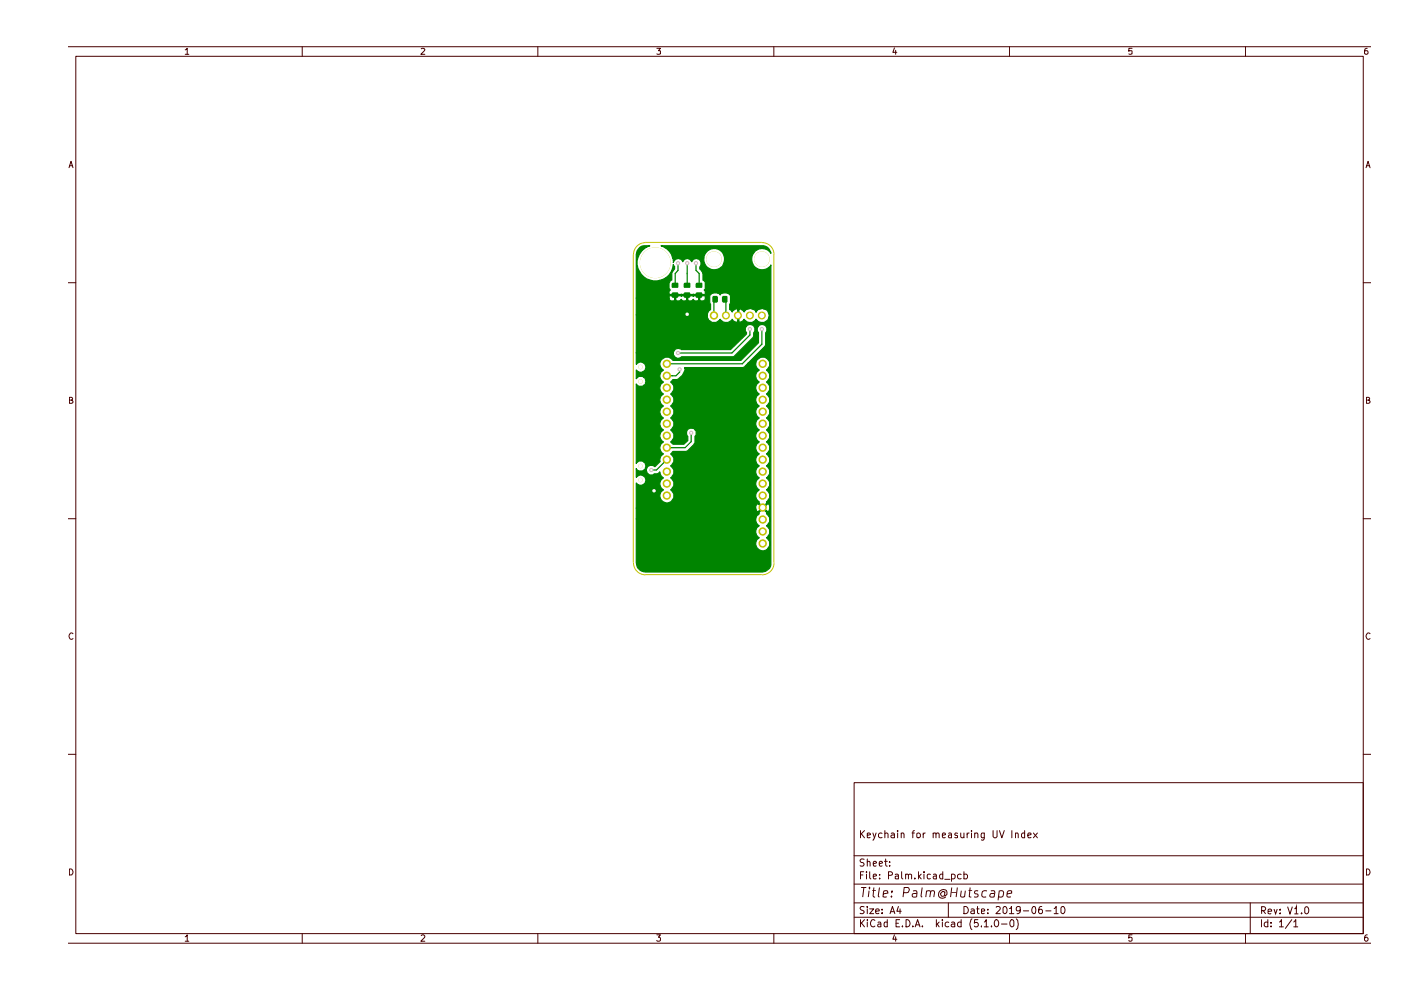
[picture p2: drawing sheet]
<svg xmlns="http://www.w3.org/2000/svg" width="297mm" height="210mm" viewBox="0 0 297 210" stroke-linecap="round" stroke-linejoin="round" font-family="sans-serif">
<g fill="none" stroke="#480000" stroke-width=".21">
<path d="M14.4 9.9h276.3M16.1 11.9h272.9v186.1h-272.9zM39.3 10.6l.4-.4v1.3M39.3 11.5h.7M64.1 9.9v2M89.3 10.3l.5-.1 .3 .4-.9 .9h.9M114 9.9v2M139.3 10.2h.7l-.4 .6h.4v.6h-.7M164.1 9.9v2M189.6 10.2l-.3 .9h.8M189.9 10.7v.8M214 9.9v2"/>
<path d="M240 10.2h-.7v.6h.7v.6h-.7M264.1 9.9v2M289.9 10.2l-.4 .1-.1 .2v.9a.42 .42 0 0 0 .6-.1 .42 .42 0 0 0-.1-.5h-.4l-.2 .2M14.6 35.6l.5-1.4 .4 1.4M14.7 35.1h.7M289.6 35.6l.5-1.4 .4 1.4M289.7 35.1h.7M14.4 59.9h1.7M289 59.9h1.7M14.7 84.8h.6v-.5l-.6-.1v1.3h.5l.3-.4-.4-.3M289.7 84.8h.6v-.5l-.6-.1v1.3h.5l.3-.4-.4-.3M14.4 110h1.7"/>
<path d="M289 110h1.7M15.5 134.4a.57 .57 0 0 0-.8 0 .57 .57 0 0 0 0 .8l.4 .4 .4-.2M290.5 134.4a.57 .57 0 0 0-.8 0 .57 .57 0 0 0 0 .8l.4 .4 .4-.2M14.4 159.9h1.7M289 159.9h1.7M181.1 165.9h107.9v32.1h-107.9zM182.4 176.1v1.5M182.6 176.8l.7 .8M183.3 176.1l-.9 .9M183.9 177.1l.7-.1-.1-.3h-.6v.8h.6M185.1 176.6l.3 1M185.7 176.6l-.5 1.5h-.1"/>
<path d="M187 176.7h-.6l-.1 .7a.52 .52 0 0 0 .7 .1M187.6 176.8l.1-.1a.36 .36 0 0 1 .6 .2v.7M187.6 176.1v1.5M189 176.7h.6v.9M189.6 177h-.5l-.2 .3 .2 .3 .5-.1M190.3 176.1v.2M190.3 176.6v1M191.1 176.8l.1-.2 .4 .1 .1 .9M191.1 176.6v1M193.4 176.6h.5M193.9 176.1l-.4 .3v1.2M194.4 176.8l.2-.2 .4 .1 .1 .7a.45 .45 0 0 1-.7 .1z"/>
<path d="M195.7 176.6v1M196.2 176.6l-.5 .4M197.9 176.8l.1-.2 .4 .1v.9M197.9 176.6v1M198.4 176.9l.3-.3 .3 .1 .1 .9M199.8 177.1l.7-.1-.2-.4-.4 .1-.1 .7 .2 .2 .4-.1M201.2 176.7h.5v.9M201.7 177h-.5l-.1 .3 .1 .3 .5-.1M203 176.7l-.4-.1-.2 .3 .2 .2 .4 .1v.3h-.6M203.7 176.6v.8a.37 .37 0 0 0 .3 .2 .37 .37 0 0 0 .4-.1M204.4 176.6v1M205 176.6v1"/>
<path d="M205.5 176.6l-.5 .4M206 176.1v.2M206 176.6v1M206.7 176.8l.2-.2 .3 .1 .1 .9M206.7 176.6v1M208.7 176.6v1.2l-.3 .3h-.3M208.7 176.7l-.4-.1-.3 .4 .1 .5h.6M210.6 176.1v1.3l.2 .2h.3l.3-.2v-1.3M211.9 176.1l.5 1.5 .5-1.5M214.5 176.1v1.5M215.3 176.8l.2-.2 .3 .1 .1 .9M215.3 176.6v1"/>
<path d="M217.2 176.7l-.4-.1-.2 .4v.4l.2 .2 .4-.1M217.2 176.1v1.5M217.9 177.1l.7-.1v-.3l-.5-.1-.2 .3v.5l.2 .2 .5-.1M219.1 176.6l.8 1M219.9 176.6l-.8 1M14.4 200h276.3M14.7 184.2a.71 .71 0 0 1 .7 .5 .71 .71 0 0 1-.2 .8h-.5zM39.3 198.6l.4-.4v1.4M39.3 199.6h.7M64.1 198v2M89.3 198.4l.2-.2h.3l.3 .4-.9 1h.9M114 198v2"/>
<path d="M139.3 198.2h.7l-.4 .5 .4 .2v.5l-.2 .2h-.4l-.1-.2M164.1 198v2M181.1 194.5h107.9M181.1 191.4h107.9M181.1 187.5h107.9M181.1 181.4h107.9M182.4 195v1.5M182.4 185.5h.6M182.6 188.2h1.1M182.6 195.7l.7 .8M183.1 184.8h-.7v1.6M183.2 188.2l-.3 2"/>
<path d="M183.2 192.3l-.6-.1-.2 .3 .2 .5 .5 .1 .1 .4-.2 .2-.6-.1M183.2 182.2l-.6-.1-.2 .3 .2 .5h.4l.2 .3-.2 .4h-.6M183.3 195l-.9 .9M183.7 184.8v.2M183.7 185.3v1.1M183.9 195v.2M183.9 192.2v.2M183.9 182.8l.2-.2 .3 .1 .1 .9M183.9 182.1v1.5M183.9 192.7v1M183.9 195.5v1M184.3 188.8l-.2 1.4"/>
<path d="M184.3 188.2v.2M184.4 192.7h.8l-.8 1h.8M184.4 184.8v1.3l.2 .3M184.9 188.8h.8M185.2 185.8l.6-.1-.1-.4h-.4l-.1 .2v.6l.1 .3 .4-.1M185.2 183.1l.6-.1-.1-.4-.5 .1v.7l.1 .2h.4M185.3 188.2l-.2 1.7 .4 .3M185.5 195.2l-.3-.2a.77 .77 0 0 0-.7 .7 .77 .77 0 0 0 .7 .8l.3-.2M185.7 193.2l.7-.1-.1-.3-.4-.1-.2 .3v.5l.2 .2 .4-.1M186.2 195.6h.5l.1 .9M186.4 183.1l.7-.1-.2-.4-.4 .1-.1 .7 .2 .2h.4M186.5 188.2l-.3 1.7 .3 .3"/>
<path d="M186.5 186.2v.2M186.5 185.4v.1M186.8 195.9h-.5l-.2 .3 .2 .3 .5-.1M187 193.5v.2M187 192.8v.2M187.2 189.5l1-.1v-.5l-.6-.1-.2 .1-.1 .3-.1 .9h.8M187.5 182.6h.6M187.8 182.1v1.3l.3 .2M188.1 195.6l-.4-.1-.3 .3 .1 .6h.6M188.1 195v1.5M188.4 185.6l.7-.1 .1-.4-.3-.3h-.5v1.6M188.6 183.5v.1"/>
<path d="M188.6 182.7v.2M188.7 193.7l.5-1.5 .5 1.5M188.9 193.3h.7M189 190v.2M189.1 188.9v.3M189.6 198.2l-.3 .9h.8M189.8 185.4l.4-.1 .3 .2v.9M189.9 198.6v1M190 195.7h.5M190.5 192.2l-.4 1h1M190.5 185.7l-.7 .1v.5h.7M190.7 195h-.7v1.5h.7"/>
<path d="M190.8 192.7v1M191.2 184.8v1.3l.2 .3M191.3 196.3v.2M191.5 189.3h.8a.67 .67 0 0 0 .3-1l-.9-.1-.2 2M192 185.5l.2-.2 .4 .2v.9M192 185.3v1.1M192.1 195a.77 .77 0 0 1 .8 .7 .77 .77 0 0 1-.8 .8zM192.6 185.5l.3-.2 .4 .2v.9M193.5 196.3v.2M193.6 188.9h.7v1.3M194 186.2v.2M194 196.5l.5-1.5 .6 1.5"/>
<path d="M194.2 196.1h.7M194.4 189.4h-.7l-.3 .3 .1 .4 .2 .1 .6-.1M194.7 184.8v1.6M194.8 185.8l.5 .6M195.3 185.3l-.6 .6M195.5 188.2l-.2 1.7 .2 .3M195.6 196.3v.2M195.9 184.8v.2M195.9 185.3v1.1M196.5 189l.3-.2 .4 .1-.1 1.3M196.5 188.8l-.2 1.4M197.3 185.4l-.5-.1-.2 .3 .1 .7h.6"/>
<path d="M197.3 189.2a.43 .43 0 0 1 .4-.4 .43 .43 0 0 1 .4 .4l-.1 1M197.9 185.4l.5-.1 .1 .2v.9M198.5 185.7l-.6 .2 .1 .5 .5-.1M198.5 195v1.5M198.7 195.9l.4 .6M199.1 195.5l-.6 .6M199.8 195v.2M199.8 195.5v1M199.9 185.4l-.4-.1-.3 .3v.4l.3 .4 .4-.1M199.9 184.8v1.6M200.3 186.4h1.1M200.3 189.3l-.2-.3h-.3l-.4 .4 .2 .5a.45 .45 0 0 0 .7-.1"/>
<path d="M200.3 189v.8l.1 .1 .4-.3-.1-.8a.99 .99 0 0 0-1.5 .1 .99 .99 0 0 0 .2 1.5l.4 .1 .7-.3M201.1 191.4v3.1M201.2 195.6h-.6l-.2 .7a.52 .52 0 0 0 .8 .1M201.7 189.2h1.1M201.7 195.6h.6l.1 .9M201.7 185.4a.52 .52 0 0 1 .8 .2l-.2 .7h-.6M201.7 185.3v1.6M201.8 188.2l-.3 2M202.4 195.9h-.5l-.2 .3 .2 .3 .5-.1M203 188.2l-.3 2M203.8 195.6h-.6l-.2 .7a.52 .52 0 0 0 .8 .1M203.8 185.4a.52 .52 0 0 0-.8 .2l.2 .7h.6"/>
<path d="M203.8 195v1.5M203.8 188.8l-.1 1.3 .5 .1 .3-.2M204.4 192.2a.78 .78 0 0 1 .9 .8 .78 .78 0 0 1-.9 .7zM204.4 185.4l.5-.1 .2 .3v.4l-.2 .4-.5-.1M204.4 184.8v1.6M204.7 188.8l-.2 1.4M205.3 188.8h.8M205.7 188.2l-.2 1.9 .4 .1M205.9 192.8h.6l.1 .9M206.1 194.8a1.74 1.74 0 0 0 0 2.3M206.6 193.1h-.5l-.3 .3 .3 .3 .5-.1M207.1 192.7h.5"/>
<path d="M207.2 192.2v1.3l.4 .2M207.3 195h-.6l-.1 .7 .1-.1h.5l.2 .3v.4l-.2 .2h-.5l-.1-.2M207.4 188.9a.47 .47 0 0 0-.8 .4l.3 .2h.2a.36 .36 0 0 1 .2 .6h-.8M208.1 193.2l.7-.1-.1-.3h-.6v.8h.6M208.1 196.3v.2M208.7 195.5l.4-.5v1.5M208.7 196.5h.8M209.2 188.9l-.6-.1a.89 .89 0 0 0-.4 1.2l.3 .2 .6-.1M209.5 193.5v.2M209.5 192.8v.2M210.1 188.9h.7v1.3M210.2 196.3v.2"/>
<path d="M210.8 189.4l-.8 .1-.2 .4 .3 .3 .7-.1M211 195.2l.2-.2a.82 .82 0 0 1 .6 .7 .82 .82 0 0 1-.6 .8 .93 .93 0 0 1-.2-1.3zM211.2 192.4l.2-.2h.3l.4 .4-1 1.1h1M211.9 188.9a.64 .64 0 0 1 .8 .1l-.1 1-.3 .2-.5-.1M211.9 188.8l-.3 2.1M212.3 195.9h1.2M212.8 192.4l.2-.2a.82 .82 0 0 1 .5 .8 .82 .82 0 0 1-.5 .7l-.3-.2zM213.6 189.5l.9-.1v-.5l-.6-.1-.3 .4v.9h.7M214 192.6l.4-.2v-.2v1.5M214 198v2M214 193.7h1M214.4 195l.4 .1 .2 .2v1l-.4 .2a.88 .88 0 0 1-.2-1.5z"/>
<path d="M215.5 194.8a1.74 1.74 0 0 1 0 2.3M216.3 192.9l-.1 .2h-.6l-.1-.2v-.5l.3-.2 .5 .2v1l-.2 .2-.5 .1M217 193.1h1.1M219.1 192.2a.89 .89 0 0 1 .3 1.4l-.1 .1a.88 .88 0 0 1-.2-1.5zM220.9 192.2l-.4 .1a1.12 1.12 0 0 0 0 1.4h.3l.3-.2v-.4l-.3-.3h-.3l-.3 .3M221.7 193.1h1.1M223.5 192.6l.4-.4v1.5M223.5 193.7h.9M225 192.4l.3-.2a.82 .82 0 0 1 .5 .8 .82 .82 0 0 1-.5 .7l-.4-.2zM240 198.2h-.7v.7l.2-.2 .5 .2-.1 .6-.4 .1-.2-.2M264.1 198v2M265.1 191.4v6.6"/>
<path d="M267.4 195v1.5M267.5 193.1h.5l.3-.2v-.3l-.1-.3-.7-.1v1.6M267.8 193.1l.5 .7M268.8 195.6h-.6l-.2 .7a.52 .52 0 0 0 .8 .1M268.8 195v1.5M268.8 193.3l.8-.1-.1-.4-.4-.1-.3 .3 .1 .7h.6M269.5 196.3v.2M269.5 195.6v.1M270.1 192.7l.4 1.1 .3-1.1M271.3 195.5l.4-.5v1.5M271.3 196.5h.8M271.4 193.6v.2"/>
<path d="M271.4 192.8v.2M273 192.2l.5 1.6 .5-1.6M273.9 195l-1.4 1.8M274.3 195.5l.4-.5v1.5M274.3 196.5h.9M274.4 192.7l.4-.2 .1-.3v1.6M274.4 193.8h.9M276 193.6v.2M276.8 192.3l.2-.1a.82 .82 0 0 1 .5 .8 .82 .82 0 0 1-.5 .8l-.4-.3v-.9zM289.7 184.2a.71 .71 0 0 1 .7 .5 .71 .71 0 0 1-.2 .8h-.5zM289.9 198.2l-.4 .2a.92 .92 0 0 0 0 1.2h.3l.3-.3v-.3l-.3-.3h-.3l-.2 .3"/>
</g>
<path d="M143.7 55.8v1.5l-.5 .7v2.5M145.7 55.8v4.7M147.6 55.8v1.5l.6 .7v2.5M141.4 77.1h16M143.7 74.8h11.5M144.1 78.3v.6M151.6 63.4l-.2 .3v3.2M153.7 63.4l.2 .3v3.2" fill="none" stroke="#008400" stroke-width=".25"/>
<path d="M135.5 52.6l.9-.5h1.4a3.8 3.8 0 0 0-1.2 6.7 3.8 3.8 0 0 0 6.2-2.7l.2 .4v.5l-.6 .7v1.7l-.3 .2-.3 .5v1l.3 .4-.3 .3v.6h.2h7.5v-.6l-.2-.3 .2-.2v-1.4l-.5-.5v-1.4l-.2-.6-.4-.4v-.4a1.04 1.04 0 0 0-.2-1.6 1.04 1.04 0 0 0-1.5 .5 1.03 1.03 0 0 0-1-.7 1.03 1.03 0 0 0-1 .7 1.01 1.01 0 0 0-1-.7 1.01 1.01 0 0 0-.9 .9l-.1-1h6.5v.5a2.25 2.25 0 0 0 2.3 2 2.25 2.25 0 0 0 2.2-2.2 2.25 2.25 0 0 0-2-2.3 2.25 2.25 0 0 0-2.5 2h-6.6a3.6 3.6 0 0 0-2.4-2.6l22 .1a1.76 1.76 0 0 1 1.2 1.5 2.22 2.22 0 0 0-3.3-.4 2.22 2.22 0 0 0 0 3.3 2.22 2.22 0 0 0 3.3-.4v63.9l-.5 .6-.6 .4-.7 .2-25.2-.1a1.87 1.87 0 0 1-1.5-1.9v-9.3h25.3a1.47 1.47 0 0 0 .8 1.5 1.43 1.43 0 0 0 0 2.5 1.5 1.5 0 0 0-.5 2.1 1.5 1.5 0 0 0 2.2 .4l.5-.8v-.8l-.7-.9 .7-.8v-.9l-.7-.8 .7-.9v-.8l-.7-.9 .1-.2-.9-.9-.8 .9 .1 .2a1.46 1.46 0 0 0-.8 1.1h-25.3v-2.3h25.3l.2 .6 .3 .2 .9-.8h.3l.9 .8a1.12 1.12 0 0 0 .3-1.4l-.3-.3-.9 .9h-.3l-.9-.9-.4 .3-.1 .6h-25.3v-5.3l.3 .3a1.1 1.1 0 0 0 1.5-.3 1.1 1.1 0 0 0-.2-1.5 1.1 1.1 0 0 0-1.6 .3v-1.8l.6 .5h.7l.4-.3h.4a1.06 1.06 0 0 0 .6 1 1.06 1.06 0 0 0 1.1-.1h.7l.5-.5v.2a1.46 1.46 0 0 0 .8 1.1 1.43 1.43 0 0 0 0 2.5 1.5 1.5 0 0 0-.5 2.2 1.5 1.5 0 0 0 2.2 .3l.5-.8v-.8l-.7-.9 .7-.8v-.8l-.7-.9 .7-.8v-.9l-.7-.8 .7-.9v-.8l-.7-.9 .5-.5h2.8l.4-.2 1.4-1.6v-1.4l.3-.3a1.16 1.16 0 0 0-.8-1.4h-.6l-.5 .3-.1 .4v.7l.2 .3v.9l-.8 .8h-2.3l-.5-.5 .7-.9v-.8l-.7-.9 .7-.8v-.8l-.7-.9 .7-.8v-.9l-.7-.8 .7-.9v-.8l-.7-.9 .7-.8v-.9l-.7-.8 .5-.5h.8l.5-.2 .7-.8 .3-.5a1.03 1.03 0 0 0 .1-1.1h12.4h.3l.8-.9h1.6v.3a1.46 1.46 0 0 0 .8 1.1 1.43 1.43 0 0 0 0 2.6 1.43 1.43 0 0 0 0 2.5 1.43 1.43 0 0 0 0 2.6 1.43 1.43 0 0 0 0 2.5 1.43 1.43 0 0 0 0 2.5 1.43 1.43 0 0 0 0 2.6 1.43 1.43 0 0 0 0 2.5 1.43 1.43 0 0 0 0 2.6 1.43 1.43 0 0 0 0 2.5 1.43 1.43 0 0 0 0 2.5 1.43 1.43 0 0 0 0 2.6l-.1 .2 .8 .9 .9-.9-.1-.2 .7-.9v-.8l-.7-.9 .7-.8v-.8l-.7-.9 .7-.8v-.9l-.7-.8 .7-.9v-.8l-.7-.9 .7-.8v-.9l-.7-.8 .7-.9v-.8l-.7-.9 .7-.8v-.8l-.7-.9 .7-.8v-.9l-.7-.8 .7-.9v-.8l-.7-.9 .7-.8v-.9l-.7-.8 .7-.9v-.8l-.7-.9 .7-.8v-.8a1.58 1.58 0 0 0-2.6-.6l-.4 .8h-1.6l3.6-3.6 .1-2.8a1.04 1.04 0 0 0 .1-1.5 1.04 1.04 0 0 0-1.5-.1 1.04 1.04 0 0 0-.1 1.5v2.2l-3.7 3.7h-14.4l-.9-.7h-.8l-.9 .8a1.44 1.44 0 0 0 .6 1.9 1.43 1.43 0 0 0 0 2.6 1.43 1.43 0 0 0 0 2.5 1.43 1.43 0 0 0 0 2.6 1.43 1.43 0 0 0 0 2.5 1.43 1.43 0 0 0 0 2.5 1.43 1.43 0 0 0 0 2.6 1.43 1.43 0 0 0 0 2.5 1.35 1.35 0 0 0-.7 1.6l-1.2 1.1a1.05 1.05 0 0 0-1.1-.2 1.05 1.05 0 0 0-.7 .9h-.4l.2-.2a1.31 1.31 0 0 0-.6-1.7 1.19 1.19 0 0 0-1.2 .4l-.1 .2v-16.9l.6 .5a1.23 1.23 0 0 0 1.4-.9l-.1-.7-.1-.2a1.15 1.15 0 0 0-1.4-.2l-.4 .4v-1.9a1.1 1.1 0 0 0 1.7 .3 1.1 1.1 0 0 0 0-1.7 1.1 1.1 0 0 0-1.7 .3v-2.5h7.9a.99 .99 0 0 0 .5 1 .99 .99 0 0 0 1.2-.2h11.1l4.1-4.1 .2-1a1.06 1.06 0 0 0 .1-1.2 1.06 1.06 0 0 0-1.1-.5 1.08 1.08 0 0 0-.6 1.7v.3l-3.4 3.3h-10.4l-.2-.1a1.02 1.02 0 0 0-1.5 .8h-7.9v-8h15.1v.6l.2 .5 .8 .5h.8l.9-.7a1.5 1.5 0 0 0 2.5 0l.3 .3a.77 .77 0 0 0 .9 .2v-2.6h.3v2.6l.1 .2 1-.6a1.57 1.57 0 0 0 2.5-.1 1.5 1.5 0 0 0 2.3 .4 1.5 1.5 0 0 0 0-2.3 1.5 1.5 0 0 0-2.3 .4 1.44 1.44 0 0 0-2.5 0l-.8-.7h-1l-.8 .7-.1-.4-.4-.1 .2-3-.4-.4-1.1-.2-.5 .2-.2 .2-.4-.3-1-.1-.5 .2-.3 .4 .2 3-.5 .3-.2 .8h-15.1v-3.6h6.9v.3l.4 .3h.7l.1-.2v-.9h.3v.9l.2 .2h.6l.4-.3 .2 .3h.7l.2-.2v-.9h.2v.9l.2 .2h.7l.3-.3 .3 .3h.6l.2-.2v-.9h.3v.9l.1 .2h.7l.3-.3v-.6l-.1-.2h-2.3l-.1 .2-.2-.2h-2.2l-.1 .2-.2-.2h-2.3l-.2 .2v.3h-6.9v-9.2l.2-.8z" fill="#008400"/>
<path d="M135.5 52.6l.9-.5h1.4a3.8 3.8 0 0 0-1.2 6.7 3.8 3.8 0 0 0 6.2-2.7l.2 .4v.5l-.6 .7v1.7l-.3 .2-.3 .5v1l.3 .4-.3 .3v.6h.2h7.5v-.6l-.2-.3 .2-.2v-1.4l-.5-.5v-1.4l-.2-.6-.4-.4v-.4a1.04 1.04 0 0 0-.2-1.6 1.04 1.04 0 0 0-1.5 .5 1.03 1.03 0 0 0-1-.7 1.03 1.03 0 0 0-1 .7 1.01 1.01 0 0 0-1-.7 1.01 1.01 0 0 0-.9 .9l-.1-1h6.5v.5a2.25 2.25 0 0 0 2.3 2 2.25 2.25 0 0 0 2.2-2.2 2.25 2.25 0 0 0-2-2.3 2.25 2.25 0 0 0-2.5 2h-6.6a3.6 3.6 0 0 0-2.4-2.6l22 .1a1.76 1.76 0 0 1 1.2 1.5 2.22 2.22 0 0 0-3.3-.4 2.22 2.22 0 0 0 0 3.3 2.22 2.22 0 0 0 3.3-.4v63.9l-.2 .3-.9 .7-.7 .2-25.2-.1a1.87 1.87 0 0 1-1.5-1.9v-9.3h25.3a1.47 1.47 0 0 0 .8 1.5 1.43 1.43 0 0 0 0 2.5 1.5 1.5 0 0 0-.5 2.1 1.5 1.5 0 0 0 2.2 .4l.5-.8v-.8l-.7-.9 .7-.8v-.9l-.7-.8 .7-.9v-.8l-.7-.9 .1-.2-.9-.9-.8 .9 .1 .2a1.46 1.46 0 0 0-.8 1.1h-25.3v-2.3h25.3l.2 .6 .3 .2 .9-.8h.3l.9 .8a1.12 1.12 0 0 0 .3-1.4l-.3-.3-.9 .9h-.3l-.9-.9-.4 .3-.1 .6h-25.3v-5.3l.3 .3a1.1 1.1 0 0 0 1.5-.3 1.1 1.1 0 0 0-.2-1.5 1.1 1.1 0 0 0-1.6 .3v-1.8l.6 .5h.7l.4-.3h.4a1.06 1.06 0 0 0 .6 1 1.06 1.06 0 0 0 1.1-.1h.7l.5-.5v.2a1.46 1.46 0 0 0 .8 1.1 1.43 1.43 0 0 0 0 2.5 1.5 1.5 0 0 0-.5 2.2 1.5 1.5 0 0 0 2.2 .3l.5-.8v-.8l-.7-.9 .7-.8v-.8l-.7-.9 .7-.8v-.9l-.7-.8 .7-.9v-.8l-.7-.9 .5-.5h2.8l.4-.2 1.4-1.6v-1.4l.3-.3a1.16 1.16 0 0 0-.8-1.4h-.6l-.5 .3-.1 .4v.7l.2 .3v.9l-.8 .8h-2.3l-.5-.5 .7-.9v-.8l-.7-.9 .7-.8v-.8l-.7-.9 .7-.8v-.9l-.7-.8 .7-.9v-.8l-.7-.9 .7-.8v-.9l-.7-.8 .5-.5h.8l.5-.2 .7-.8 .3-.5a1.03 1.03 0 0 0 .1-1.1h12.4h.3l.8-.9h1.6v.3a1.46 1.46 0 0 0 .8 1.1 1.43 1.43 0 0 0 0 2.6 1.43 1.43 0 0 0 0 2.5 1.43 1.43 0 0 0 0 2.6 1.43 1.43 0 0 0 0 2.5 1.43 1.43 0 0 0 0 2.5 1.43 1.43 0 0 0 0 2.6 1.43 1.43 0 0 0 0 2.5 1.43 1.43 0 0 0 0 2.6 1.43 1.43 0 0 0 0 2.5 1.43 1.43 0 0 0 0 2.5 1.43 1.43 0 0 0 0 2.6l-.1 .2 .8 .9 .9-.9-.1-.2 .7-.9v-.8l-.7-.9 .7-.8v-.8l-.7-.9 .7-.8v-.9l-.7-.8 .7-.9v-.8l-.7-.9 .7-.8v-.9l-.7-.8 .7-.9v-.8l-.7-.9 .7-.8v-.8l-.7-.9 .7-.8v-.9l-.7-.8 .7-.9v-.8l-.7-.9 .7-.8v-.9l-.7-.8 .7-.9v-.8l-.7-.9 .7-.8v-.8a1.58 1.58 0 0 0-2.6-.6l-.4 .8h-1.6l3.6-3.6 .1-2.8a1.04 1.04 0 0 0 .1-1.5 1.04 1.04 0 0 0-1.5-.1 1.04 1.04 0 0 0-.1 1.5v2.2l-3.7 3.7h-14.4l-.9-.7h-.8l-.9 .8a1.44 1.44 0 0 0 .6 1.9 1.43 1.43 0 0 0 0 2.6 1.43 1.43 0 0 0 0 2.5 1.43 1.43 0 0 0 0 2.6 1.43 1.43 0 0 0 0 2.5 1.43 1.43 0 0 0 0 2.5 1.43 1.43 0 0 0 0 2.6 1.43 1.43 0 0 0 0 2.5 1.35 1.35 0 0 0-.7 1.6l-1.2 1.1a1.05 1.05 0 0 0-1.1-.2 1.05 1.05 0 0 0-.7 .9h-.4l.2-.2a1.31 1.31 0 0 0-.6-1.7 1.19 1.19 0 0 0-1.2 .4l-.1 .2v-16.9l.6 .5a1.23 1.23 0 0 0 1.4-.9l-.1-.7-.1-.2a1.15 1.15 0 0 0-1.4-.2l-.4 .4v-1.9a1.1 1.1 0 0 0 1.7 .3 1.1 1.1 0 0 0 0-1.7 1.1 1.1 0 0 0-1.7 .3v-2.5h7.9a.99 .99 0 0 0 .5 1 .99 .99 0 0 0 1.2-.2h11.1l4.1-4.1 .2-1a1.06 1.06 0 0 0 .1-1.2 1.06 1.06 0 0 0-1.1-.5 1.08 1.08 0 0 0-.6 1.7v.3l-3.4 3.3h-10.4l-.2-.1a1.02 1.02 0 0 0-1.5 .8h-7.9v-8h15.1v.6l.2 .5 .8 .5h.8l.9-.7a1.5 1.5 0 0 0 2.5 0l.3 .3a.77 .77 0 0 0 .9 .2v-2.6h.3v2.6l.1 .2 1-.6a1.57 1.57 0 0 0 2.5-.1 1.5 1.5 0 0 0 2.3 .4 1.5 1.5 0 0 0 0-2.3 1.5 1.5 0 0 0-2.3 .4 1.44 1.44 0 0 0-2.5 0l-.8-.7h-1l-.8 .7-.1-.4-.4-.1 .2-3-.4-.4-1.1-.2-.5 .2-.2 .2-.4-.3-1-.1-.5 .2-.3 .4 .2 3-.5 .3-.2 .8h-15.1v-3.6h6.9v.3l.4 .3h.7l.1-.2v-.9h.3v.9l.2 .2h.6l.4-.3 .2 .3h.7l.2-.2v-.9h.2v.9l.2 .2h.7l.3-.3 .3 .3h.6l.2-.2v-.9h.3v.9l.1 .2h.7l.3-.3v-.6l-.1-.2h-2.3l-.1 .2-.2-.2h-2.2l-.1 .2-.2-.2h-2.3l-.2 .2v.3h-6.9v-9.2l.2-.8zM144.1 78.9l-.8 .8h-1.9M159 69.8v1.2l-3.8 3.8M161.5 69.8v3.2l-4.1 4.1M141.4 97.5l-2.2 2.2h-1.1M146.5 91.8v1.8l-1.2 1.3h-3.9" fill="none" stroke="#008400" stroke-width=".25"/>
<g fill="#008400">
<path d="M144.9 60.1l.2-.2h1.2l.1 1.1h-1.4z"/>
<path d="M147.6 62h1.1l.2 .1v.9l-.2 .2h-1.1l-.1-.2v-.9z"/>
<path d="M147.5 60.1l.1-.2h1.2l.1 1.1h-1.3z"/>
<path d="M151.1 62.8l.9-.1 .2 .2-.1 1.2-.8 .1-.3-.2z"/>
<path d="M142.6 62h1.1l.1 .1v.9l-.1 .2h-1.1l-.2-.2v-.9z"/>
<path d="M142.4 60.1l.2-.2h1.1l.1 1.1h-1.3z"/>
<path d="M144.9 62.1l.2-.1h1.1l.2 .1v.9l-.2 .2h-1.1l-.2-.2z"/>
<path d="M153.1 62.8l1-.1 .1 .2v1.1l-.1 .2-1-.1z"/>
</g>
<path d="M134.3 53.9v65.4M136.8 51.4h24.7M136.8 51.4a2.54 2.54 0 0 0-2.5 2.6M161.6 51.4a2.54 2.54 0 0 1 2.5 2.6M164.1 53.9v65.4M134.3 119.3a2.54 2.54 0 0 0 2.5 2.6M164.1 119.3a2.54 2.54 0 0 1-2.5 2.6M136.8 121.8h24.7" fill="none" stroke="#c2c200" stroke-width=".21"/>
<g fill="#c2c200">
<path d="M153.3 66.3l.6-.3v1.7a.85 .85 0 0 1-.8-.5 .85 .85 0 0 1 .2-.9z"/>
<path d="M153.9 66a.85 .85 0 0 1 .9 .9 .85 .85 0 0 1-.9 .8z"/>
<path d="M160.9 66.3l.6-.3v1.7a.85 .85 0 0 1-.8-.5 .85 .85 0 0 1 .2-.9z"/>
<path d="M161.5 66a.85 .85 0 0 1 .9 .9 .85 .85 0 0 1-.9 .8z"/>
<path d="M155.8 66.3l.6-.3v1.7a.85 .85 0 0 1-.7-.5 .85 .85 0 0 1 .1-.9z"/>
<path d="M156.4 66a.85 .85 0 0 1 .9 .9 .85 .85 0 0 1-.9 .8z"/>
<path d="M158.4 66.3l.6-.3v1.7a.85 .85 0 0 1-.8-.5 .85 .85 0 0 1 .2-.9z"/>
<path d="M159 66a.85 .85 0 0 1 .8 .9 .85 .85 0 0 1-.8 .8z"/>
<circle cx="141.4" cy="105.1" r=".89"/>
<circle cx="141.4" cy="100" r=".89"/>
<circle cx="141.4" cy="102.5" r=".89"/>
<circle cx="135.8" cy="101.8" r=".47"/>
<circle cx="135.8" cy="98.8" r=".47"/>
<circle cx="161.7" cy="102.5" r=".89"/>
<circle cx="161.7" cy="110.2" r=".89"/>
<circle cx="161.7" cy="115.2" r=".89"/>
<circle cx="161.7" cy="112.7" r=".89"/>
<circle cx="161.7" cy="105.1" r=".89"/>
<circle cx="161.7" cy="107.6" r=".89"/>
<circle cx="141.4" cy="79.7" r=".89"/>
<circle cx="141.4" cy="82.2" r=".89"/>
<circle cx="141.4" cy="77.1" r=".89"/>
<circle cx="135.8" cy="80.9" r=".47"/>
<circle cx="141.4" cy="84.8" r=".89"/>
<circle cx="135.8" cy="77.8" r=".47"/>
<circle cx="161.7" cy="92.4" r=".89"/>
<circle cx="161.7" cy="94.9" r=".89"/>
<circle cx="161.7" cy="89.8" r=".89"/>
<circle cx="161.7" cy="100" r=".89"/>
<circle cx="161.7" cy="97.5" r=".89"/>
<circle cx="151.4" cy="54.9" r="1.65"/>
<circle cx="151.4" cy="66.9" r=".89"/>
<circle cx="138.9" cy="55.7" r="3.3"/>
<circle cx="161.5" cy="54.9" r="1.65"/>
<circle cx="161.7" cy="82.2" r=".89"/>
<circle cx="161.7" cy="79.7" r=".89"/>
<circle cx="161.7" cy="87.3" r=".89"/>
<circle cx="161.7" cy="77.1" r=".89"/>
<circle cx="161.7" cy="84.8" r=".89"/>
<circle cx="141.4" cy="97.5" r=".89"/>
<circle cx="141.4" cy="89.8" r=".89"/>
<circle cx="141.4" cy="87.3" r=".89"/>
<circle cx="141.4" cy="94.9" r=".89"/>
<circle cx="141.4" cy="92.4" r=".89"/>
</g>
<g fill="#c2c2c2">
<circle cx="145.7" cy="55.8" r=".47"/>
<circle cx="143.7" cy="74.8" r=".47"/>
<circle cx="147.6" cy="55.8" r=".47"/>
<circle cx="145.7" cy="66.6" r=".38"/>
<circle cx="143.7" cy="55.8" r=".47"/>
<circle cx="159" cy="69.8" r=".47"/>
<circle cx="161.5" cy="69.8" r=".47"/>
<circle cx="144.1" cy="78.3" r=".47"/>
<circle cx="138.1" cy="99.7" r=".47"/>
<circle cx="138.7" cy="104.1" r=".38"/>
<circle cx="146.5" cy="91.8" r=".47"/>
</g>
<g fill="#fff">
<path d="M145.6 55.6l.3 .2-.1 .2-.3-.2z"/>
<path d="M143.6 74.7l.4 .1-.1 .2-.4-.2z"/>
<path d="M147.5 55.6l.3 .2-.1 .2-.4-.2z"/>
<path d="M145.5 66.4h.4v.5h-.4z"/>
<path d="M143.6 55.6l.4 .2-.1 .2-.4-.2z"/>
<path d="M158.9 69.6l.3 .2-.1 .2-.3-.2z"/>
<path d="M161.4 69.6l.3 .2-.1 .2-.3-.2z"/>
<path d="M144 78.1l.3 .2-.1 .2-.3-.2z"/>
<path d="M138 99.5l.3 .2-.1 .1-.3-.1z"/>
<path d="M138.5 103.8h.4v.5h-.4z"/>
<path d="M146.4 91.6l.4 .2-.2 .2-.3-.2z"/>
<circle cx="138.9" cy="55.7" r="3.3"/>
<circle cx="135.8" cy="98.8" r=".47"/>
<circle cx="135.8" cy="101.8" r=".47"/>
<circle cx="135.8" cy="77.8" r=".47"/>
<circle cx="161.5" cy="54.9" r="1.65"/>
<circle cx="135.8" cy="80.9" r=".47"/>
<circle cx="151.4" cy="54.9" r="1.65"/>
<circle cx="161.7" cy="97.5" r=".55"/>
<circle cx="161.7" cy="87.3" r=".55"/>
<circle cx="161.7" cy="89.8" r=".55"/>
<circle cx="161.7" cy="94.9" r=".55"/>
<circle cx="161.7" cy="100" r=".55"/>
<circle cx="161.7" cy="92.4" r=".55"/>
<circle cx="161.7" cy="102.5" r=".55"/>
<circle cx="161.7" cy="112.7" r=".55"/>
<circle cx="161.7" cy="110.2" r=".55"/>
<circle cx="161.7" cy="115.2" r=".55"/>
<circle cx="161.7" cy="105.1" r=".55"/>
<circle cx="161.7" cy="107.6" r=".55"/>
<circle cx="151.4" cy="66.9" r=".55"/>
<circle cx="153.9" cy="66.9" r=".55"/>
<circle cx="156.4" cy="66.9" r=".55"/>
<circle cx="161.5" cy="66.9" r=".55"/>
<circle cx="161.7" cy="77.1" r=".55"/>
<circle cx="159" cy="66.9" r=".55"/>
<circle cx="141.4" cy="94.9" r=".55"/>
<circle cx="141.4" cy="105.1" r=".55"/>
<circle cx="141.4" cy="89.8" r=".55"/>
<circle cx="141.4" cy="102.5" r=".55"/>
<circle cx="141.4" cy="87.3" r=".55"/>
<circle cx="141.4" cy="97.5" r=".55"/>
<circle cx="141.4" cy="100" r=".55"/>
<circle cx="141.4" cy="92.4" r=".55"/>
<circle cx="161.7" cy="84.8" r=".55"/>
<circle cx="141.4" cy="84.8" r=".55"/>
<circle cx="141.4" cy="82.2" r=".55"/>
<circle cx="161.7" cy="82.2" r=".55"/>
<circle cx="161.7" cy="79.7" r=".55"/>
<circle cx="141.4" cy="79.7" r=".55"/>
<circle cx="141.4" cy="77.1" r=".55"/>
</g>
</svg>
